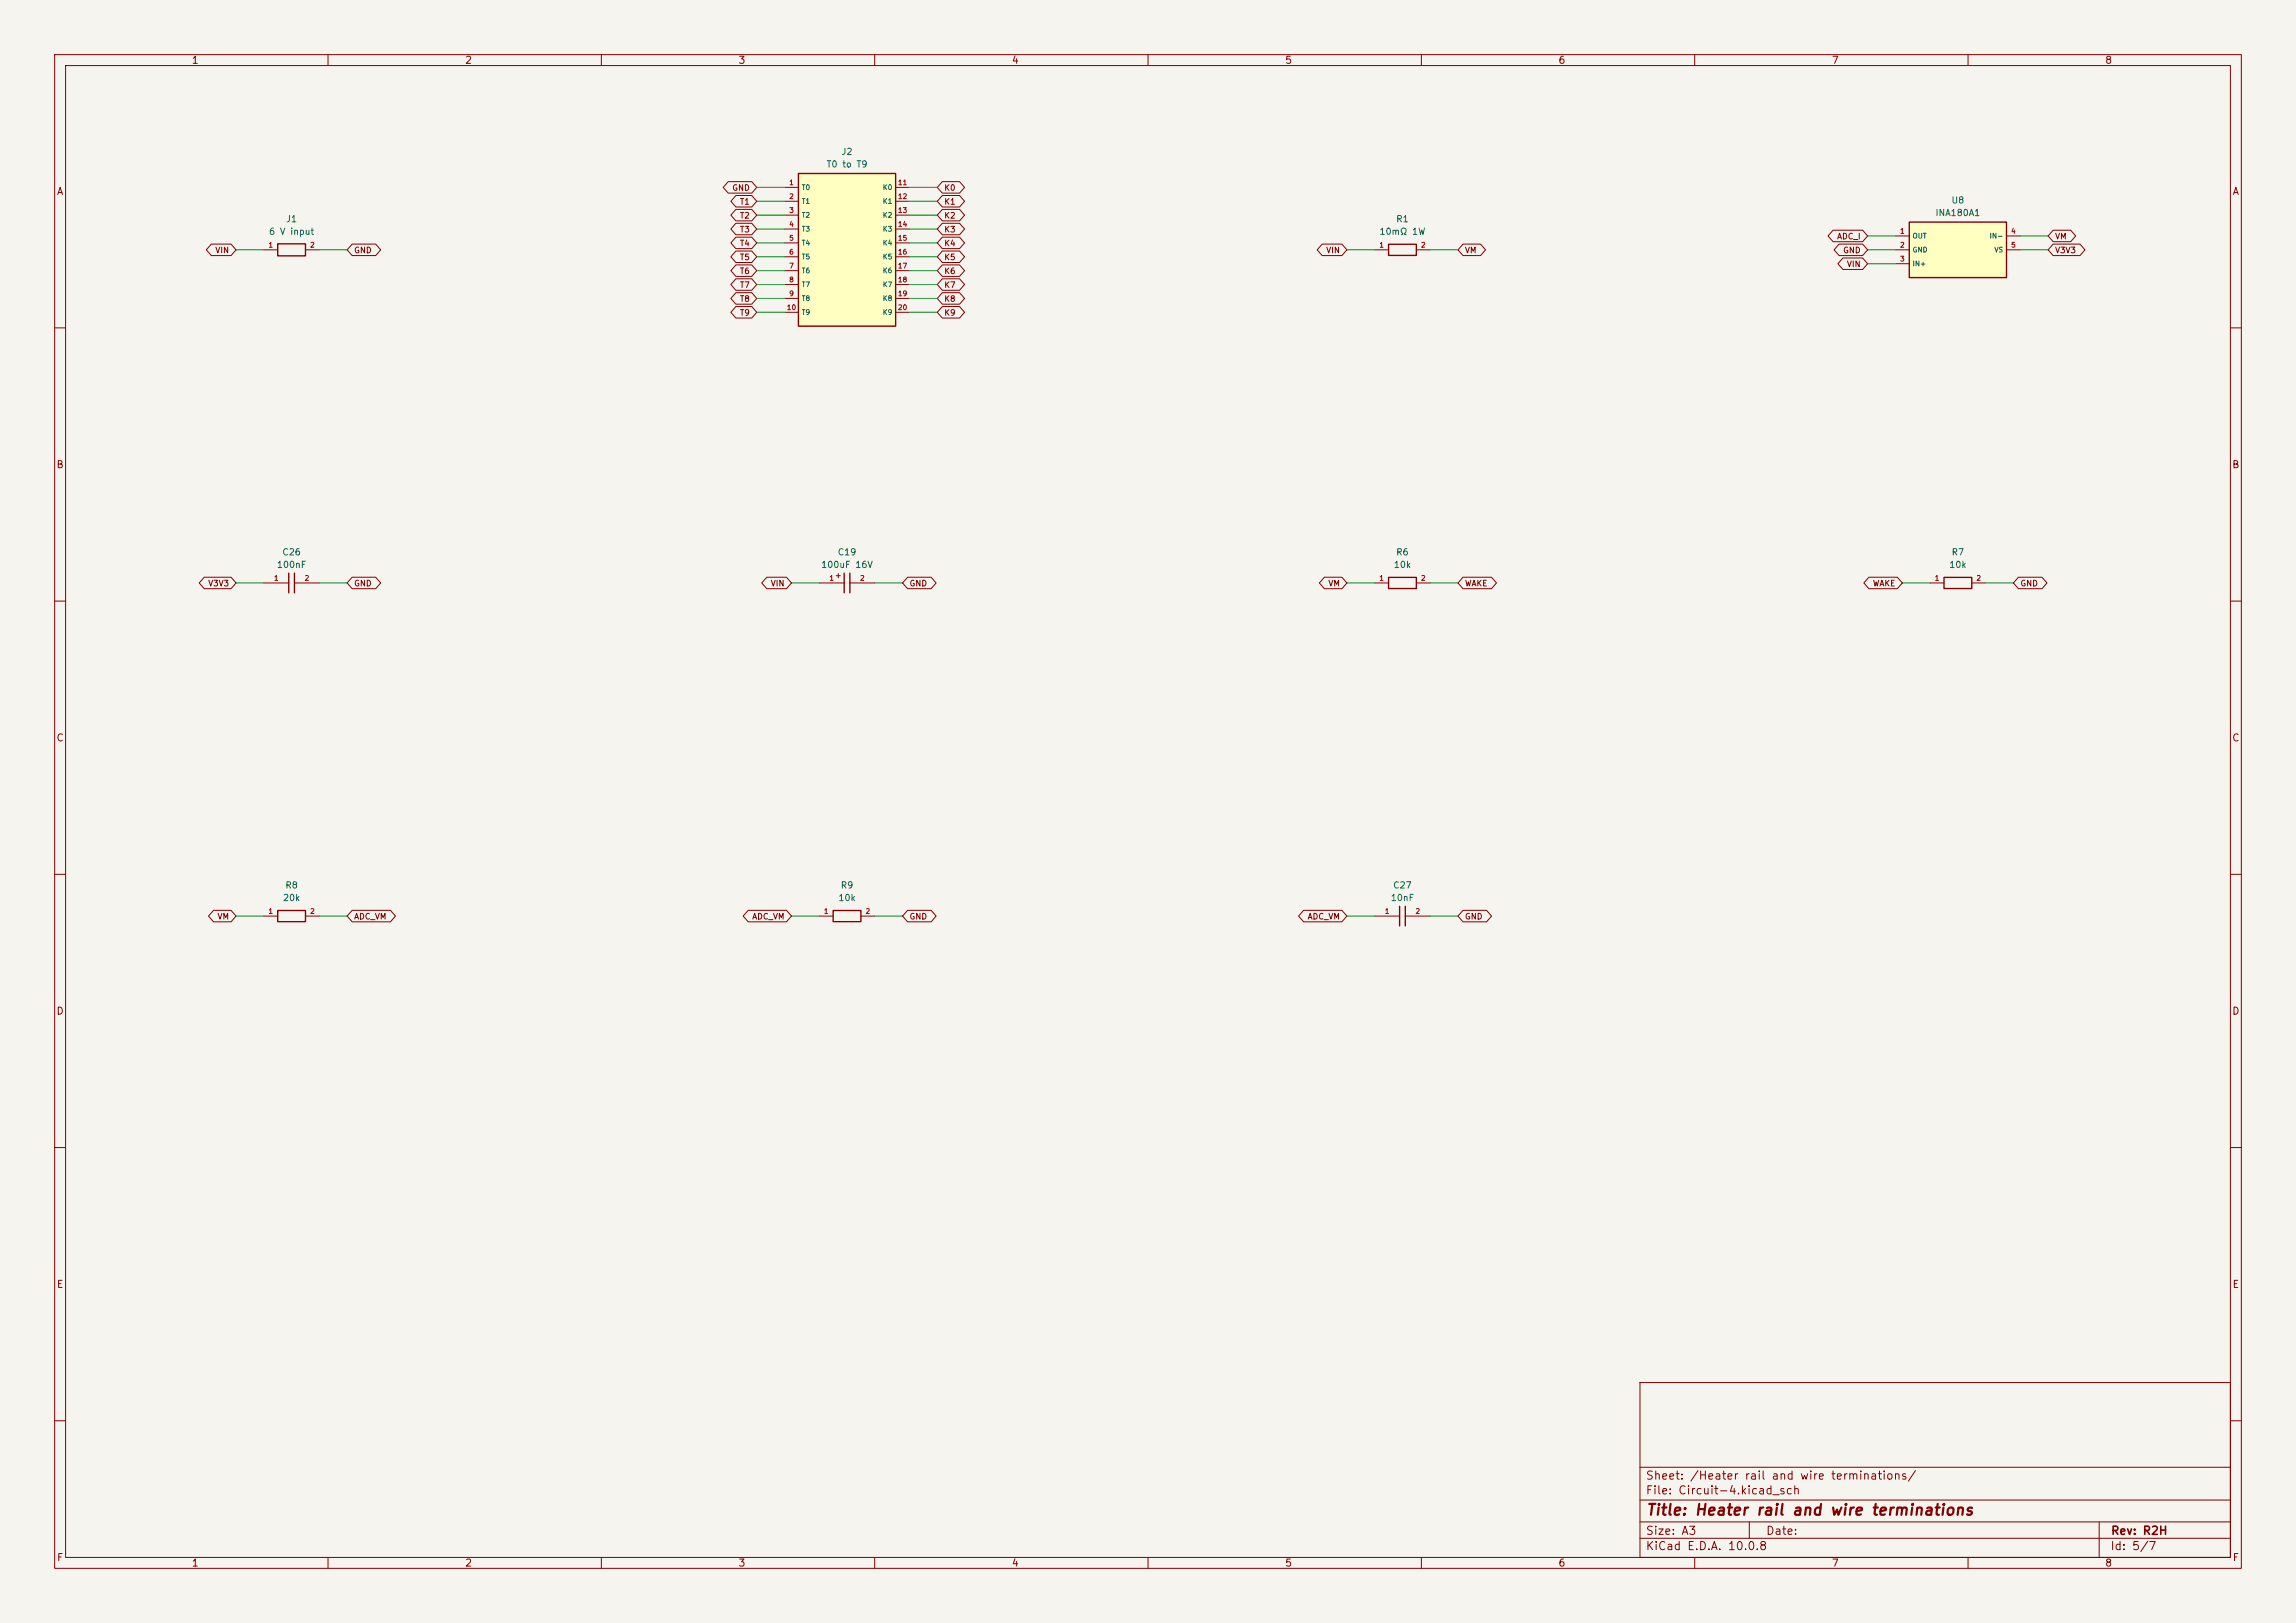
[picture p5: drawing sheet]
<svg xmlns="http://www.w3.org/2000/svg" width="420mm" height="297mm" viewBox="0 0 420 297" stroke-linecap="round" stroke-linejoin="round" font-family="sans-serif">
<defs><g id="words">
<text font-size="2" fill="#840000" x="301" y="277.8">Title: Heater rail and wire terminations</text>
<g font-size="1.5" fill="#840000">
<text x="300.9" y="273.8">File: Circuit-4.kicad_sch</text>
<text x="300.9" y="271.1">Sheet: /Heater rail and wire terminations/</text>
<text x="300.9" y="281.2">Size: A3</text>
<text x="322.9" y="281.2">Date:</text>
<text x="386" y="281.2">Rev: R2H</text>
<text x="300.9" y="284">KiCad E.D.A. 10.0.8</text>
<text x="385.9" y="284">Id: 5/7</text>
</g>
<g font-size="1.3" fill="#840000">
<text x="35" y="12">1</text>
<text x="85" y="12">2</text>
<text x="135" y="12">3</text>
<text x="185" y="12">4</text>
<text x="235" y="12">5</text>
<text x="285" y="12">6</text>
<text x="335" y="12">7</text>
<text x="385" y="12">8</text>
<text x="10.3" y="36">A</text>
<text x="408.3" y="36">A</text>
<text x="10.2" y="86">B</text>
<text x="408.2" y="86">B</text>
<text x="10.2" y="136">C</text>
<text x="408.2" y="136">C</text>
<text x="10.2" y="186">D</text>
<text x="408.2" y="186">D</text>
<text x="10.3" y="236">E</text>
<text x="408.3" y="236">E</text>
<text x="10.3" y="286">F</text>
<text x="35" y="287">1</text>
<text x="85" y="287">2</text>
<text x="135" y="287">3</text>
<text x="185" y="287">4</text>
<text x="235" y="287">5</text>
<text x="285" y="287">6</text>
<text x="335" y="287">7</text>
<text x="385" y="287">8</text>
<text x="408.3" y="286">F</text>
</g>
<g font-size="1.2" fill="#006464">
<text x="153.8" y="28.6">J2</text>
<text x="151.1" y="30.9">T0 to T9</text>
<text x="52.2" y="40.9">J1</text>
<text x="255.3" y="40.9">R1</text>
<text x="353.9" y="39.8">INA180A1</text>
<text x="356.9" y="37.5">U8</text>
<text x="49.1" y="43.2">6 V input</text>
<text x="252.2" y="43.2">10mΩ 1W</text>
<text x="51.5" y="101.9">C26</text>
<text x="153.1" y="101.9">C19</text>
<text x="255.3" y="101.9">R6</text>
<text x="356.9" y="101.9">R7</text>
<text x="50.5" y="104.2">100nF</text>
<text x="150.1" y="104.2">100uF 16V</text>
<text x="254.8" y="104.2">10k</text>
<text x="356.4" y="104.2">10k</text>
<text x="51.6" y="165.2">20k</text>
<text x="52.1" y="162.9">R8</text>
<text x="153.2" y="165.2">10k</text>
<text x="153.7" y="162.9">R9</text>
<text x="254.3" y="165.2">10nF</text>
<text x="254.7" y="162.9">C27</text>
</g>
<g font-size="1.1" fill="#840000">
<text x="133.8" y="35.2">GND</text>
<text x="172.6" y="35.2">K0</text>
<text x="135.2" y="40.2">T2</text>
<text x="135.2" y="37.7">T1</text>
<text x="172.6" y="37.7">K1</text>
<text x="172.6" y="40.2">K2</text>
<text x="39.3" y="46.6">VIN</text>
<text x="64.7" y="46.6">GND</text>
<text x="135.2" y="42.8">T3</text>
<text x="135.2" y="45.3">T4</text>
<text x="135.2" y="47.9">T5</text>
<text x="172.6" y="47.9">K5</text>
<text x="172.6" y="45.3">K4</text>
<text x="172.6" y="42.8">K3</text>
<text x="242.5" y="46.6">VIN</text>
<text x="267.9" y="46.6">VM</text>
<text x="335.9" y="44.1">ADC_I</text>
<text x="337" y="46.6">GND</text>
<text x="375.8" y="44.1">VM</text>
<text x="375.8" y="46.6">V3V3</text>
<text x="135.2" y="50.4">T6</text>
<text x="135.2" y="52.9">T7</text>
<text x="172.6" y="52.9">K7</text>
<text x="172.6" y="50.4">K6</text>
<text x="337.7" y="49.1">VIN</text>
<text x="135.2" y="55.5">T8</text>
<text x="135.2" y="58">T9</text>
<text x="172.6" y="58">K9</text>
<text x="172.6" y="55.5">K8</text>
<text x="38" y="107.6">V3V3</text>
<text x="64.7" y="107.6">GND</text>
<text x="140.9" y="107.6">VIN</text>
<text x="166.3" y="107.6">GND</text>
<text x="242.9" y="107.6">VM</text>
<text x="267.9" y="107.6">WAKE</text>
<text x="342.5" y="107.6">WAKE</text>
<text x="369.5" y="107.6">GND</text>
<text x="39.7" y="168.5">VM</text>
<text x="64.7" y="168.5">ADC_VM</text>
<text x="137.5" y="168.5">ADC_VM</text>
<text x="166.3" y="168.5">GND</text>
<text x="239.1" y="168.5">ADC_VM</text>
<text x="267.9" y="168.5">GND</text>
</g>
<text font-size="1" fill="#840000" x="152.6" y="106">+</text>
<g font-size=".9" fill="#a90000">
<text x="144.3" y="34.1">1</text>
<text x="164.2" y="34.1">11</text>
<text x="144.3" y="36.6">2</text>
<text x="144.3" y="39.2">3</text>
<text x="144.3" y="41.7">4</text>
<text x="164.2" y="36.6">12</text>
<text x="164.2" y="39.2">13</text>
<text x="164.2" y="41.7">14</text>
<text x="49" y="45.5">1</text>
<text x="56.6" y="45.5">2</text>
<text x="144.3" y="44.2">5</text>
<text x="144.3" y="46.8">6</text>
<text x="164.2" y="44.2">15</text>
<text x="164.2" y="46.8">16</text>
<text x="252.2" y="45.5">1</text>
<text x="259.8" y="45.5">2</text>
<text x="347.5" y="43">1</text>
<text x="347.5" y="45.5">2</text>
<text x="367.8" y="43">4</text>
<text x="367.8" y="45.5">5</text>
<text x="144.3" y="49.3">7</text>
<text x="144.3" y="51.9">8</text>
<text x="164.2" y="49.3">17</text>
<text x="164.2" y="51.9">18</text>
<text x="347.5" y="48.1">3</text>
<text x="143.8" y="56.9">10</text>
<text x="144.3" y="54.4">9</text>
<text x="164.2" y="54.4">19</text>
<text x="164.2" y="56.9">20</text>
<text x="50" y="106.5">1</text>
<text x="55.6" y="106.5">2</text>
<text x="151.6" y="106.5">1</text>
<text x="157.2" y="106.5">2</text>
<text x="252.2" y="106.5">1</text>
<text x="259.8" y="106.5">2</text>
<text x="353.8" y="106.5">1</text>
<text x="361.4" y="106.5">2</text>
<text x="49" y="167.4">1</text>
<text x="56.6" y="167.4">2</text>
<text x="150.6" y="167.4">1</text>
<text x="158.2" y="167.4">2</text>
<text x="253.2" y="167.4">1</text>
<text x="258.8" y="167.4">2</text>
</g>
<g font-size=".9" fill="#006464">
<text x="146.6" y="35">T0</text>
<text x="161.4" y="35">K0</text>
<text x="146.6" y="37.5">T1</text>
<text x="146.6" y="40.1">T2</text>
<text x="161.4" y="37.5">K1</text>
<text x="161.4" y="40.1">K2</text>
<text x="146.6" y="42.6">T3</text>
<text x="146.6" y="45.1">T4</text>
<text x="146.6" y="47.7">T5</text>
<text x="161.4" y="42.6">K3</text>
<text x="161.4" y="45.1">K4</text>
<text x="161.4" y="47.7">K5</text>
<text x="349.8" y="43.9">OUT</text>
<text x="349.8" y="46.4">GND</text>
<text x="363.9" y="43.9">IN-</text>
<text x="364.7" y="46.4">VS</text>
<text x="146.6" y="50.2">T6</text>
<text x="146.6" y="52.8">T7</text>
<text x="161.4" y="50.2">K6</text>
<text x="161.4" y="52.8">K7</text>
<text x="349.8" y="48.9">IN+</text>
<text x="146.6" y="55.3">T8</text>
<text x="146.6" y="57.8">T9</text>
<text x="161.4" y="55.3">K8</text>
<text x="161.4" y="57.8">K9</text>
</g>
</g></defs>
<path d="M0 0h420v297h-420z" fill="#f5f4ef" stroke="#f5f4ef" stroke-width=".18"/>
<g fill="none" stroke="#840000" stroke-width=".18">
<path d="M10 10h400v277h-400zM12 12h396v273h-396zM60 10v2M110 10v2M160 10v2M210 10v2M260 10v2M310 10v2M360 10v2M10 60h2M408 60h2M10 110h2"/>
<path d="M48.3 106.7h4.5M53.9 106.7h4.5M251.5 106.7h2.5M259.1 106.7h2.5M353.1 106.7h2.5M360.7 106.7h2.5M408 110h2M10 160h2M408 160h2M10 210h2M408 210h2M300 253h108v32h-108z"/>
<path d="M10 260h2M300 278.5h108M300 274.5h108M300 268.5h108M320 278.5v3M384 278.5v6.5M408 260h2M60 285v2M110 285v2M160 285v2M210 285v2M260 285v2"/>
<path d="M300 281.5h108M310 285v2M360 285v2"/>
</g>
<path d="M52.8 104.9v3.6M53.9 104.9v3.6M254 105.7h5.1v2h-5.1zM355.6 105.7h5.1v2h-5.1z" fill="none" stroke="#840000" stroke-width=".25"/>
<path d="M349.2 40.6h17.8v10.2h-17.8z" fill="#ffffc2"/>
<path d="M50.8 44.6h5.1v2.2h-5.1zM254 44.7h5.1v2h-5.1zM349.2 40.6h17.8v10.2h-17.8z" fill="none" stroke="#840000" stroke-width=".25"/>
<path d="M48.3 45.7h2.5M55.9 45.7h2.5M251.5 45.7h2.5M259.1 45.7h2.5M346.7 43.2h2.5M346.7 45.7h2.5M346.7 48.3h2.5M367 43.2h2.6M367 45.7h2.6" fill="none" stroke="#840000" stroke-width=".18"/>
<path d="M146 31.8h17.8v27.9h-17.8z" fill="#ffffc2"/>
<path d="M146 31.8h17.8v27.9h-17.8zM154.4 104.9v3.6M155.5 104.9v3.6M50.8 166.6h5.1v2.1h-5.1zM152.4 166.6h5.1v2.1h-5.1zM256 165.8v3.6M257.1 165.8v3.6" fill="none" stroke="#840000" stroke-width=".25"/>
<g fill="none" stroke="#840000" stroke-width=".18">
<path d="M133.2 33.2h4.3l.9 1.1-.9 1h-4.3l-.9-1zM134.6 38.3h2.9l.9 1.1-.9 1h-2.9l-.9-1zM134.6 35.8h2.9l.9 1-.9 1.1h-2.9l-.9-1.1zM143.5 34.3h2.5M143.5 36.8h2.5M143.5 39.4h2.5M163.8 34.3h2.6M163.8 36.8h2.6M163.8 39.4h2.6M172.4 35.8h3.1l.9 1-.9 1.1h-3.1l-1-1.1zM172.4 38.3h3.1l.9 1.1-.9 1h-3.1l-1-1zM172.4 33.2h3.1l.9 1.1-.9 1h-3.1l-1-1z"/>
<path d="M38.7 44.7h3.6l.9 1-.9 1.1h-3.6l-1-1.1zM64.4 44.7h4.3l.9 1-.9 1.1h-4.3l-.9-1.1zM134.6 40.9h2.9l.9 1-.9 1.1h-2.9l-.9-1.1zM134.6 43.4h2.9l.9 1.1-.9 1h-2.9l-.9-1zM134.6 45.9h2.9l.9 1.1-.9 1h-2.9l-.9-1zM134.6 48.5h2.9l.9 1-.9 1.1h-2.9l-.9-1.1zM134.6 51h2.9l.9 1.1-.9 1h-2.9l-.9-1zM134.6 53.6h2.9l.9 1-.9 1.1h-2.9l-.9-1.1zM134.6 56.1h2.9l.9 1.1-.9 1h-2.9l-.9-1zM143.5 41.9h2.5M143.5 44.5h2.5M143.5 47h2.5"/>
<path d="M143.5 49.5h2.5M143.5 52.1h2.5M143.5 54.6h2.5M143.5 57.2h2.5M163.8 41.9h2.6M163.8 44.5h2.6M163.8 47h2.6M163.8 49.5h2.6M163.8 52.1h2.6M163.8 54.6h2.6M163.8 57.2h2.6M172.4 56.1h3.1l.9 1.1-.9 1h-3.1l-1-1z"/>
<path d="M172.4 53.6h3.1l.9 1-.9 1.1h-3.1l-1-1.1zM172.4 51h3.1l.9 1.1-.9 1h-3.1l-1-1zM172.4 48.5h3.1l.9 1-.9 1.1h-3.1l-1-1.1zM172.4 45.9h3.1l.9 1.1-.9 1h-3.1l-1-1zM172.4 43.4h3.1l.9 1.1-.9 1h-3.1l-1-1zM172.4 40.9h3.1l.9 1-.9 1.1h-3.1l-1-1.1zM241.9 44.7h3.6l.9 1-.9 1.1h-3.6l-1-1.1zM267.6 44.7h3.2l.9 1-.9 1.1h-3.2l-.9-1.1zM335.3 42.1h5.4l.9 1.1-.9 1h-5.4l-.9-1zM336.4 44.7h4.3l.9 1-.9 1.1h-4.3l-.9-1.1zM337.1 47.2h3.6l.9 1.1-.9 1h-3.6l-.9-1zM375.6 42.1h3.2l.9 1.1-.9 1h-3.2l-1-1z"/>
<path d="M375.6 44.7h4.9l.9 1-.9 1.1h-4.9l-1-1.1zM37.4 105.6h4.9l.9 1.1-.9 1h-4.9l-1-1zM64.4 105.6h4.3l.9 1.1-.9 1h-4.3l-.9-1zM140.3 105.6h3.6l.9 1.1-.9 1h-3.6l-1-1zM149.9 106.7h4.5M155.5 106.7h4.5M166 105.6h4.3l.9 1.1-.9 1h-4.3l-.9-1zM242.3 105.6h3.2l.9 1.1-.9 1h-3.2l-1-1zM267.6 105.6h5.2l.9 1.1-.9 1h-5.2l-.9-1zM341.9 105.6h5.2l.9 1.1-.9 1h-5.2l-1-1zM369.2 105.6h4.3l.9 1.1-.9 1h-4.3l-.9-1zM39.1 166.6h3.2l.9 1-.9 1.1h-3.2l-1-1.1z"/>
<path d="M48.3 167.6h2.5M55.9 167.6h2.5M64.4 166.6h7l.9 1-.9 1.1h-7l-.9-1.1zM136.9 166.6h7l.9 1-.9 1.1h-7l-1-1.1zM149.9 167.6h2.5M157.5 167.6h2.5M166 166.6h4.3l.9 1-.9 1.1h-4.3l-.9-1.1zM238.5 166.6h7l.9 1-.9 1.1h-7l-1-1.1zM251.5 167.6h4.5M257.1 167.6h4.5M267.6 166.6h4.3l.9 1-.9 1.1h-4.3l-.9-1.1z"/>
</g>
<g fill="none" stroke="#009600" stroke-width=".18">
<path d="M138.4 34.3h5.1M138.4 39.4h5.1M138.4 36.8h5.1M166.4 34.3h5M166.4 39.4h5M166.4 36.8h5M43.2 45.7h5.1M58.4 45.7h5.1M138.4 41.9h5.1M138.4 47h5.1M138.4 44.5h5.1M138.4 52.1h5.1"/>
<path d="M138.4 54.6h5.1M138.4 57.2h5.1M138.4 49.5h5.1M166.4 41.9h5M166.4 47h5M166.4 44.5h5M166.4 52.1h5M166.4 54.6h5M166.4 57.2h5M166.4 49.5h5M246.4 45.7h5.1M261.6 45.7h5.1"/>
<path d="M341.6 45.7h5.1M341.6 48.3h5.1M341.6 43.2h5.1M369.6 45.7h5M369.6 43.2h5M43.2 106.7h5.1M58.4 106.7h5.1M144.8 106.7h5.1M160 106.7h5.1M246.4 106.7h5.1M261.6 106.7h5.1M348 106.7h5.1"/>
<path d="M363.2 106.7h5.1M43.2 167.6h5.1M58.4 167.6h5.1M144.8 167.6h5.1M160 167.6h5.1M246.4 167.6h5.1M261.6 167.6h5.1"/>
</g>
<use href="#words"/>
</svg>
